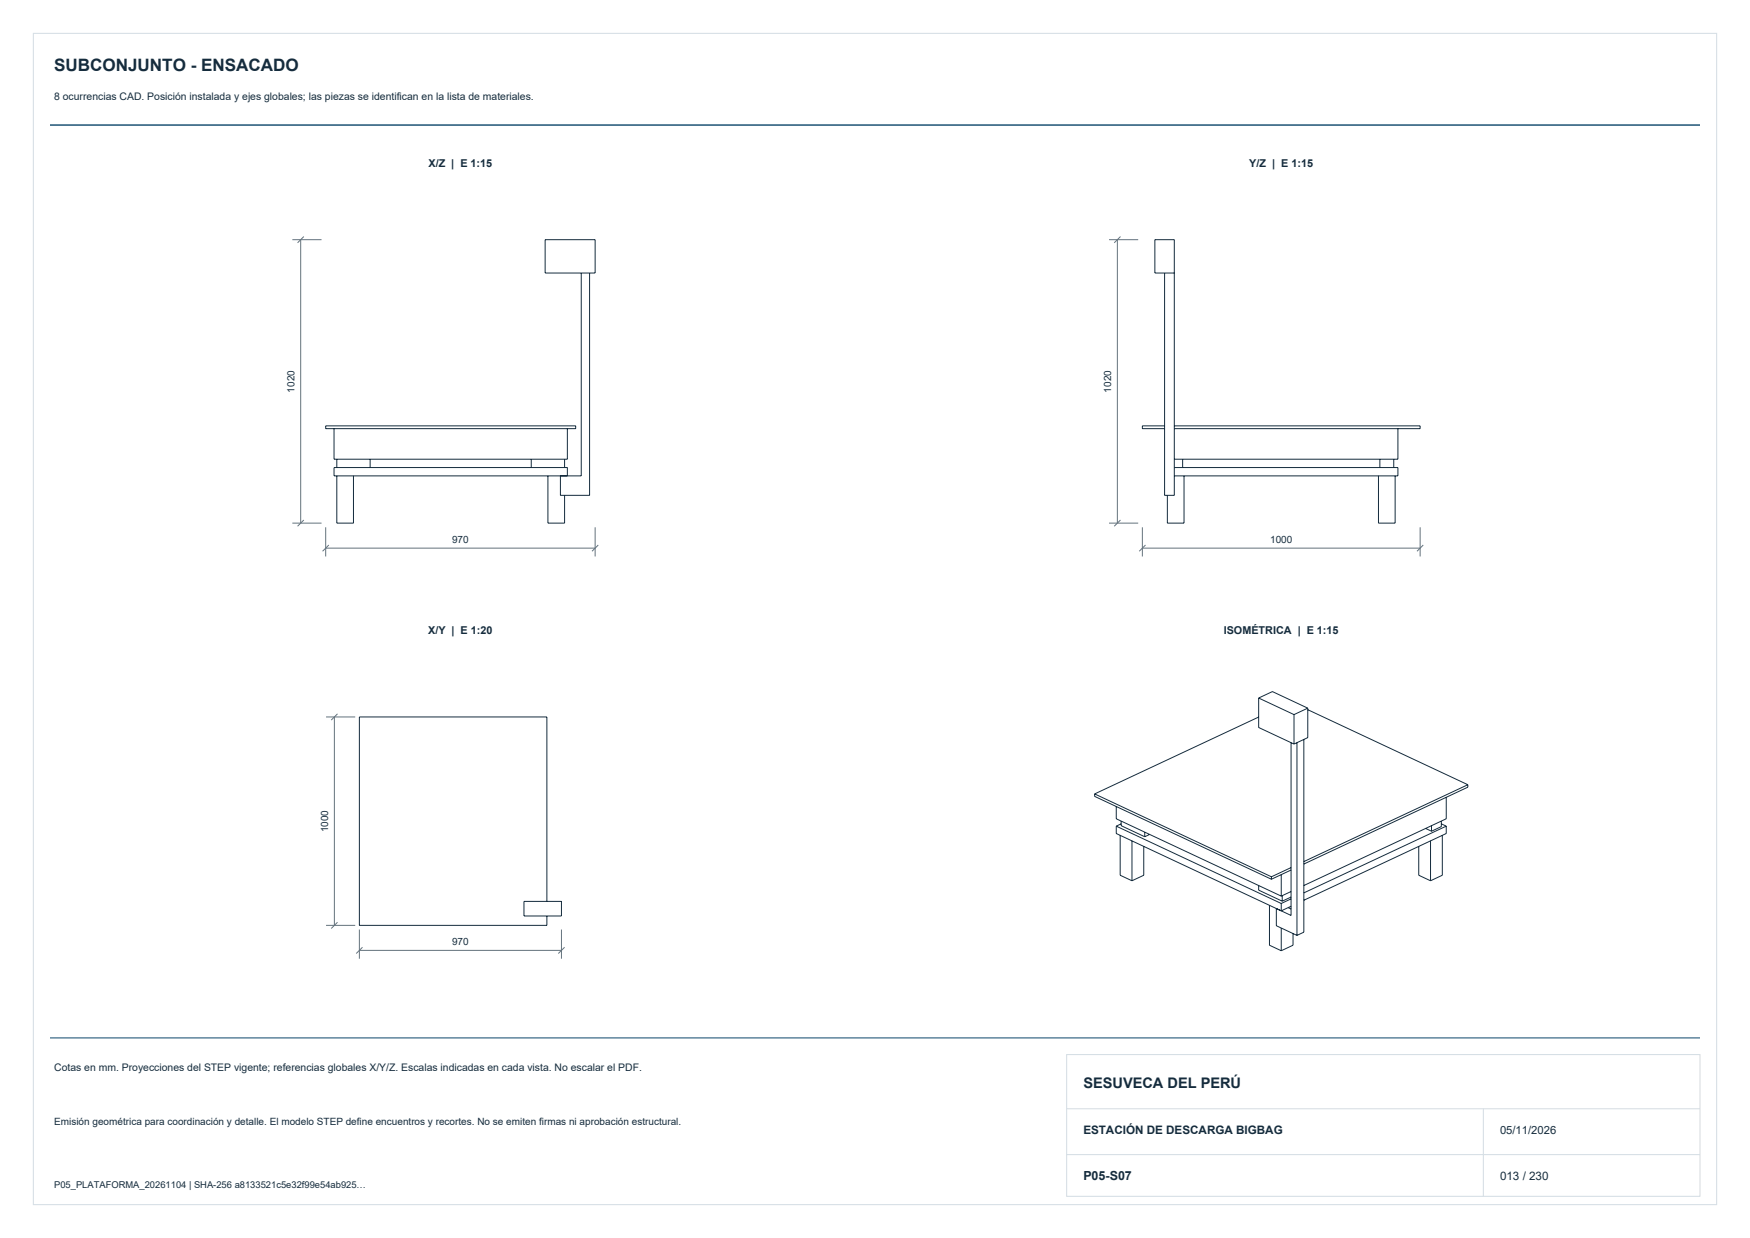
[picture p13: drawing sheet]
<svg xmlns="http://www.w3.org/2000/svg" width="420mm" height="297mm" viewBox="0 0 420 297" stroke-linecap="round" stroke-linejoin="round" font-family="sans-serif">
<defs><g id="words">
<text font-size="4.1" fill="#152c3d" x="13" y="17">SUBCONJUNTO - ENSACADO</text>
<text font-size="3.5" fill="#152c3d" x="260" y="261">SESUVECA DEL PERÚ</text>
<text font-size="3" fill="#152c3d" x="260" y="283">P05-S07</text>
<g font-size="2.8" fill="#152c3d">
<text x="260" y="272">ESTACIÓN DE DESCARGA BIGBAG</text>
<text x="360" y="283">013 / 230</text>
</g>
<text font-size="2.7" fill="#152c3d" x="360" y="272">05/11/2026</text>
<g font-size="2.6" fill="#152c3d">
<text x="102.8" y="40">X/Z | E 1:15</text>
<text x="299.8" y="40">Y/Z | E 1:15</text>
<text x="102.8" y="152">X/Y | E 1:20</text>
<text x="293.7" y="152">ISOMÉTRICA | E 1:15</text>
</g>
<g font-size="2.5" fill="#152c3d">
<text x="13" y="24">8 ocurrencias CAD. Posición instalada y ejes globales; las piezas se identifican en la lista de materiales.</text>
<text x="13" y="257">Cotas en mm. Proyecciones del STEP vigente; referencias globales X/Y/Z. Escalas indicadas en cada vista. No escalar el PDF.</text>
</g>
<g font-size="2.4" fill="#152c3d">
<text x="70.7" y="94.2" transform="rotate(-90 70.7 94.2)">1020</text>
<text x="266.7" y="94.2" transform="rotate(-90 266.7 94.2)">1020</text>
<text x="108.5" y="130.2">970</text>
<text x="304.8" y="130.2">1000</text>
<text x="78.8" y="199.7" transform="rotate(-90 78.8 199.7)">1000</text>
<text x="108.5" y="226.7">970</text>
<text x="13" y="270">Emisión geométrica para coordinación y detalle. El modelo STEP define encuentros y recortes. No se emiten firmas ni aprobación estructural.</text>
</g>
<text font-size="2.3" fill="#152c3d" x="13" y="285">P05_PLATAFORMA_20261104 | SHA-256 a8133521c5e32f99e54ab925…</text>
</g></defs>
<path d="M8 8h404v281h-404zM256 253h152v34h-152zM256 277h152M256 266h152M356 266v21" fill="none" stroke="#d3dce3" stroke-width=".24"/>
<path d="M12 30h396" fill="none" stroke="#174e70" stroke-width=".35"/>
<path d="M12 249h396" fill="none" stroke="#174e70" stroke-width=".25"/>
<g fill="none" stroke="#152c3d" stroke-width=".24">
<path d="M130.8 57.5h12v8h-12zM139.5 65.5v48.7h-59.3v-2h56v2M141.5 65.5v53.3h-7v-4.6M279.5 65.5v53.3h2.3v-61.3h-4.6v8h4.6M78.2 102.2h60v.6h-60zM80.2 102.8v7.4h56v-7.4M80.8 110.2v2M80.8 114.2v11.3h4v-11.3M88.8 110.2v2M127.5 110.2v2M131.5 114.2v11.3h4v-6.7M135.5 110.2v2"/>
<path d="M279.5 102.2h-5.3v.6h5.3M281.8 112.2h53.7v2h-53.7M281.8 102.2h59v.6h-59M283.8 110.2v2M284.2 114.2v11.3h-4v-6.7M330.8 114.2v11.3h4v-11.3M331.2 110.2v2M334.5 110.2v2M335.5 102.8v7.4h-53.7M302.1 167.5v7l8.5 4M302.1 167.5l3.3-1.6 8.5 4M302.1 167.5l8.5 3.9"/>
<path d="M302.1 172l-39.4 18.5M309.9 178.2v41.4l-3.6-1.6v4.1l5 2.3M310.6 171.4v7.1M311.3 178.2v46.2M312.9 177.4v46.2l-1.6 .8M313.9 169.9v7.1l-3.3 1.5M313.9 169.9l-3.3 1.5M313.9 170.3l38.4 18M262.7 190.5v.6l42.4 19.8M262.7 190.5l42.4 19.8M267.9 198.2v1.8l39.6 18.5M267.9 193.5v2.9l39.6 18.6"/>
<path d="M267.9 198.2l39.6 18.5M269.1 197v1.1l5.6 2.6M269.1 197.6l-1.2 .6M274.7 199.6v1.1M342.1 198.7l1.5 .7M343.6 198.1v1.3M345.9 197v1.3l-2.3 1.1M345.9 197.6l1.2 .6M347.1 198.2v1.8l-34.2 16M347.1 191.3v5.1l-34.2 16M347.1 198.2l-34.2 16M352.3 188.3v.5l-39.4 18.5"/>
<path d="M352.3 188.3l-39.4 18.4M125.8 216.2h9v3.5h-9zM131.3 216.2v-44.2h-45v50h45v-2.3M268.8 200.4v9.6l2.9 1.3M271.7 201.7v9.6M274.5 203.1v6.9l-2.8 1.3M275.9 200.2l-1.2 .5M302.1 212.4v1.1l5.6 2.7M304.7 217.2v9.6l2.8 1.3M305.1 210.3v.6M307.5 209.8v5.2M307.5 216.7v1.8"/>
<path d="M307.7 214.9v1.3M309.1 217.7l.8 .4M309.9 215.2l-2.2 1M309.9 217.4l-2.4 1.1M309.9 215.6l-2.4 1.1M309.9 213.9l-2.4 1.1M309.9 208.7l-4.8 2.2M309.9 208.1l-4.8 2.2M340.5 203.1v6.9l2.8 1.3M343.3 201.7v9.6M346.2 200.4v9.6l-2.9 1.3M307.5 222.6v5.5"/>
<path d="M310.3 224v2.8l-2.8 1.3"/>
</g>
<g fill="none" stroke="#65737c" stroke-width=".24">
<path d="M70.2 57.5h7M72.2 57.5v68M72.9 56.7l-1.5 1.5M266.2 57.5h7M268.2 57.5v68M268.9 56.7l-1.5 1.5M70.2 125.5h7M72.9 124.7l-1.5 1.5M78.2 126.5v7M78.2 131.5h64.6M78.9 130.7l-1.5 1.5M142.8 126.5v7"/>
<path d="M143.6 130.7l-1.5 1.5M266.2 125.5h7M268.9 124.7l-1.5 1.5M274.2 131.5h66.6M274.2 126.5v7M274.9 130.7l-1.5 1.5M340.8 126.5v7M341.6 130.7l-1.5 1.5M78.3 172h7M80.3 172v50M81 171.2l-1.5 1.5M78.3 222h7"/>
<path d="M81 221.2l-1.5 1.5M86.3 223v7M86.3 228h48.5M87 227.2l-1.5 1.5M134.8 223v7M135.5 227.2l-1.5 1.5"/>
</g>
<use href="#words"/>
</svg>
